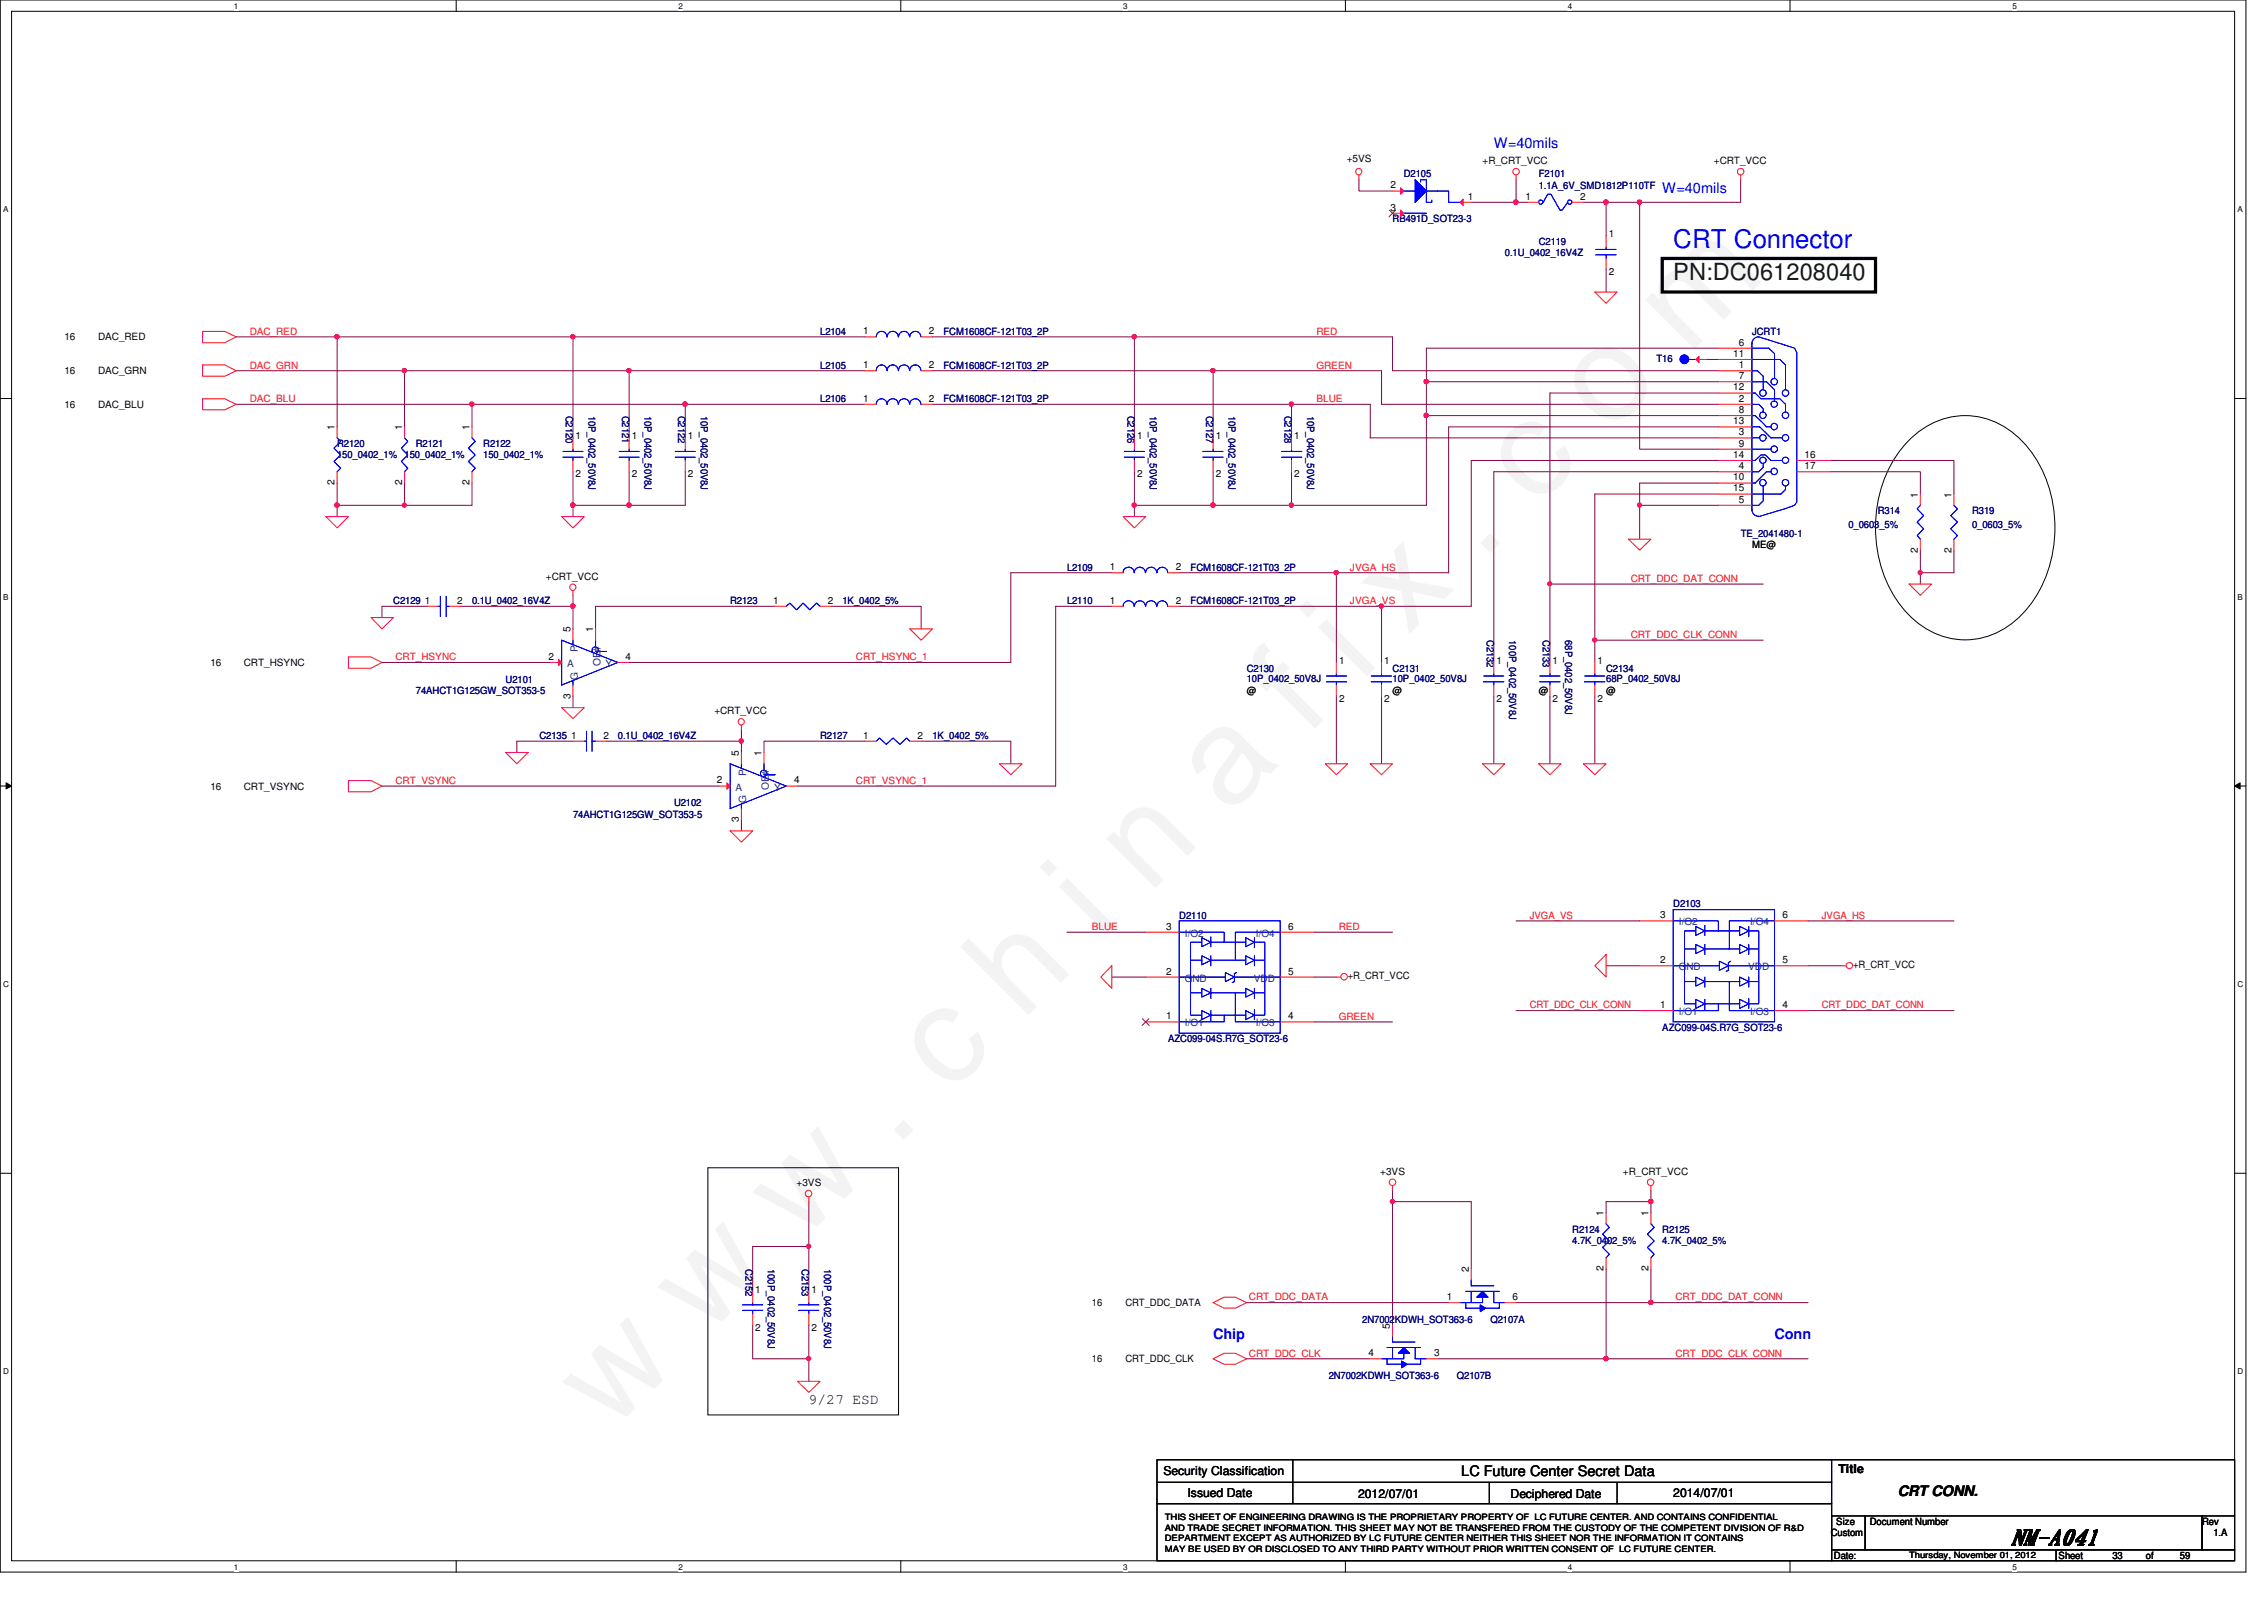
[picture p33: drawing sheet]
<svg xmlns="http://www.w3.org/2000/svg" width="297mm" height="210mm" viewBox="0 0 297 210" stroke-linecap="round" stroke-linejoin="round" font-family="sans-serif">
<defs><g id="words">
<text font-size="17.6" fill="#f0f" x="80.1" y="188" transform="rotate(-45 80.1 188)">w w w . c h i n a f i x . c o m</text>
<text font-size="3.4" fill="#00f" x="219.5" y="32.5">CRT Connector</text>
<text font-size="3.1" fill="#004000" x="219.5" y="36.7">PN:DC061208040</text>
<text font-size="2.8" x="263.7" y="202.7">NM-A041</text>
<g font-size="1.9" fill="#00f">
<text x="196" y="19.4">W=40mils</text>
<text x="218.1" y="25.3">W=40mils</text>
<text x="159.2" y="175.6">Chip</text>
<text x="232.8" y="175.6">Conn</text>
</g>
<g font-size="1.9">
<text x="106.1" y="184.1">9/27 ESD</text>
<text x="191.7" y="193.7">LC Future Center Secret Data</text>
<text x="249" y="196.2">CRT CONN.</text>
</g>
<g font-size="1.6">
<text x="152.7" y="193.5">Security Classification</text>
<text x="155.8" y="196.3">Issued Date</text>
<text x="178.2" y="196.5">2012/07/01</text>
<text x="198.2" y="196.5">Deciphered Date</text>
<text x="219.5" y="196.3">2014/07/01</text>
<text x="241.2" y="193.2">Title</text>
</g>
<g font-size="1.3">
<text x="176.7" y="21.2">+5VS</text>
<text x="194.5" y="21.5">+R_CRT_VCC</text>
<text x="224.9" y="21.5">+CRT_VCC</text>
<text x="182.5" y="24.7">2</text>
<text x="182.5" y="27.6">3</text>
<text x="192.6" y="26.2">1</text>
<text x="200.1" y="26.2">1</text>
<text x="207.3" y="26.2">2</text>
<text x="211.1" y="31.1">1</text>
<text x="211.1" y="36.1">2</text>
<text x="8.5" y="44.7">16</text>
<text x="12.9" y="44.7">DAC_RED</text>
<text x="113.2" y="43.9">1</text>
<text x="121.9" y="43.9">2</text>
<text x="227.4" y="46.8">11</text>
<text x="228.1" y="45.3">6</text>
<text x="8.5" y="49.1">16</text>
<text x="8.5" y="53.5">16</text>
<text x="12.9" y="49.1">DAC_GRN</text>
<text x="12.9" y="53.5">DAC_BLU</text>
<text x="113.2" y="52.7">1</text>
<text x="113.2" y="48.3">1</text>
<text x="121.9" y="52.7">2</text>
<text x="121.9" y="48.3">2</text>
<text x="227.4" y="51.2">12</text>
<text x="228.1" y="48.3">1</text>
<text x="228.1" y="49.7">7</text>
<text x="228.1" y="52.7">2</text>
<text x="43.9" y="56.4" transform="rotate(-90 43.9 56.4)">1</text>
<text x="52.7" y="56.4" transform="rotate(-90 52.7 56.4)">1</text>
<text x="61.6" y="56.4" transform="rotate(-90 61.6 56.4)">1</text>
<text x="75.5" y="57.6">1</text>
<text x="82.9" y="57.6">1</text>
<text x="90.3" y="57.6">1</text>
<text x="149.2" y="57.6">1</text>
<text x="159.5" y="57.6">1</text>
<text x="169.8" y="57.6">1</text>
<text x="227.4" y="55.7">13</text>
<text x="228.1" y="54.2">8</text>
<text x="228.1" y="57.1">3</text>
<text x="228.1" y="58.6">9</text>
<text x="43.9" y="63.7" transform="rotate(-90 43.9 63.7)">2</text>
<text x="52.7" y="63.7" transform="rotate(-90 52.7 63.7)">2</text>
<text x="61.6" y="63.7" transform="rotate(-90 61.6 63.7)">2</text>
<text x="75.5" y="62.6">2</text>
<text x="82.9" y="62.6">2</text>
<text x="90.3" y="62.6">2</text>
<text x="149.2" y="62.6">2</text>
<text x="159.5" y="62.6">2</text>
<text x="169.8" y="62.6">2</text>
<text x="227.4" y="60.1">14</text>
<text x="227.4" y="63">10</text>
<text x="227.4" y="64.5">15</text>
<text x="228.1" y="61.6">4</text>
<text x="228.1" y="66">5</text>
<text x="236.8" y="60.1">16</text>
<text x="236.8" y="61.6">17</text>
<text x="251.6" y="65.3" transform="rotate(-90 251.6 65.3)">1</text>
<text x="256" y="65.3" transform="rotate(-90 256 65.3)">1</text>
<text x="229.9" y="71.9">ME@</text>
<text x="71.6" y="76">+CRT_VCC</text>
<text x="145.6" y="74.8">1</text>
<text x="154.3" y="74.8">2</text>
<text x="251.6" y="72.5" transform="rotate(-90 251.6 72.5)">2</text>
<text x="256" y="72.5" transform="rotate(-90 256 72.5)">2</text>
<text x="55.7" y="79.2">1</text>
<text x="60" y="79.2">2</text>
<text x="74.8" y="83" transform="rotate(-90 74.8 83)">5</text>
<text x="77.8" y="83" transform="rotate(-90 77.8 83)">1</text>
<text x="101.4" y="79.2">1</text>
<text x="108.6" y="79.2">2</text>
<text x="145.6" y="79.2">1</text>
<text x="154.3" y="79.2">2</text>
<text x="27.6" y="87.4">16</text>
<text x="32" y="87.4">CRT_HSYNC</text>
<text x="72" y="86.6">2</text>
<text x="82.1" y="86.6">4</text>
<text x="175.7" y="87.1">1</text>
<text x="181.6" y="87.1">1</text>
<text x="196.3" y="87.1">1</text>
<text x="203.7" y="87.1">1</text>
<text x="209.6" y="87.1">1</text>
<text x="74.8" y="91.7" transform="rotate(-90 74.8 91.7)">3</text>
<text x="93.7" y="93.7">+CRT_VCC</text>
<text x="163.6" y="91.1">@</text>
<text x="175.7" y="92.1">2</text>
<text x="181.6" y="92.1">2</text>
<text x="182.7" y="91.1">@</text>
<text x="196.3" y="92.1">2</text>
<text x="201.9" y="91.1">@</text>
<text x="203.7" y="92.1">2</text>
<text x="209.6" y="92.1">2</text>
<text x="210.7" y="91.1">@</text>
<text x="74.9" y="96.9">1</text>
<text x="79.2" y="96.9">2</text>
<text x="96.9" y="99.2" transform="rotate(-90 96.9 99.2)">5</text>
<text x="99.9" y="99.2" transform="rotate(-90 99.9 99.2)">1</text>
<text x="113.2" y="96.9">1</text>
<text x="120.4" y="96.9">2</text>
<text x="27.6" y="103.6">16</text>
<text x="32" y="103.6">CRT_VSYNC</text>
<text x="94.1" y="102.8">2</text>
<text x="96.9" y="107.9" transform="rotate(-90 96.9 107.9)">3</text>
<text x="104.2" y="102.8">4</text>
<text x="153" y="122">3</text>
<text x="169" y="122">6</text>
<text x="217.8" y="120.5">3</text>
<text x="233.8" y="120.5">6</text>
<text x="153" y="127.8">2</text>
<text x="169" y="127.8">5</text>
<text x="176.8" y="128.5">+R_CRT_VCC</text>
<text x="217.8" y="126.4">2</text>
<text x="233.8" y="126.4">5</text>
<text x="243.1" y="127">+R_CRT_VCC</text>
<text x="153" y="133.7">1</text>
<text x="169" y="133.7">4</text>
<text x="217.8" y="132.2">1</text>
<text x="233.8" y="132.2">4</text>
<text x="104.5" y="155.6">+3VS</text>
<text x="181.1" y="154.1">+3VS</text>
<text x="212.9" y="154.1">+R_CRT_VCC</text>
<text x="210.4" y="159.6" transform="rotate(-90 210.4 159.6)">1</text>
<text x="216.3" y="159.6" transform="rotate(-90 216.3 159.6)">1</text>
<text x="192.7" y="166.9" transform="rotate(-90 192.7 166.9)">2</text>
<text x="210.4" y="166.8" transform="rotate(-90 210.4 166.8)">2</text>
<text x="216.3" y="166.8" transform="rotate(-90 216.3 166.8)">2</text>
<text x="99.1" y="169.6">1</text>
<text x="106.5" y="169.6">1</text>
<text x="143.3" y="171.4">16</text>
<text x="147.7" y="171.4">CRT_DDC_DATA</text>
<text x="189.8" y="170.6">1</text>
<text x="198.5" y="170.6">6</text>
<text x="99.1" y="174.6">2</text>
<text x="106.5" y="174.6">2</text>
<text x="143.3" y="178.7">16</text>
<text x="147.7" y="178.7">CRT_DDC_CLK</text>
<text x="179.5" y="177.9">4</text>
<text x="182.4" y="174.3" transform="rotate(-90 182.4 174.3)">5</text>
<text x="188.2" y="177.9">3</text>
<text x="240.2" y="201.5">Custom</text>
<text x="240.9" y="200.1">Size</text>
<text x="245.3" y="200.1">Document Number</text>
<text x="288.9" y="200.1">Rev</text>
<text x="290.4" y="201.5">1.A</text>
<text x="240.6" y="204.5">Date:</text>
<text x="270.1" y="204.5">Sheet</text>
<text x="277.2" y="204.5">33</text>
<text x="281.6" y="204.5">of</text>
<text x="286" y="204.5">59</text>
</g>
<g font-size="1.3" fill="#000080">
<text x="184.2" y="23.3">D2105</text>
<text x="201.9" y="23.3">F2101</text>
<text x="182.7" y="29.2">RB491D_SOT23-3</text>
<text x="201.9" y="24.8">1.1A_6V_SMD1812P110TF</text>
<text x="197.4" y="33.6">0.1U_0402_16V4Z</text>
<text x="201.9" y="32.1">C2119</text>
<text x="107.6" y="43.9">L2104</text>
<text x="123.8" y="43.9">FCM1608CF-121T03_2P</text>
<text x="217.3" y="47.5">T16</text>
<text x="229.9" y="43.9">JCRT1</text>
<text x="107.6" y="52.7">L2106</text>
<text x="107.6" y="48.3">L2105</text>
<text x="123.8" y="52.7">FCM1608CF-121T03_2P</text>
<text x="123.8" y="48.3">FCM1608CF-121T03_2P</text>
<text x="44.2" y="58.6">R2120</text>
<text x="54.6" y="58.6">R2121</text>
<text x="63.4" y="58.6">R2122</text>
<text x="74.2" y="54.5" transform="rotate(90 74.2 54.5)">C2120</text>
<text x="77.2" y="54.5" transform="rotate(90 77.2 54.5)">10P_0402_50V8J</text>
<text x="81.6" y="54.5" transform="rotate(90 81.6 54.5)">C2121</text>
<text x="84.6" y="54.5" transform="rotate(90 84.6 54.5)">10P_0402_50V8J</text>
<text x="89" y="54.5" transform="rotate(90 89 54.5)">C2122</text>
<text x="91.9" y="54.5" transform="rotate(90 91.9 54.5)">10P_0402_50V8J</text>
<text x="147.9" y="54.5" transform="rotate(90 147.9 54.5)">C2126</text>
<text x="150.9" y="54.5" transform="rotate(90 150.9 54.5)">10P_0402_50V8J</text>
<text x="158.2" y="54.5" transform="rotate(90 158.2 54.5)">C2127</text>
<text x="161.2" y="54.5" transform="rotate(90 161.2 54.5)">10P_0402_50V8J</text>
<text x="168.5" y="54.5" transform="rotate(90 168.5 54.5)">C2128</text>
<text x="171.5" y="54.5" transform="rotate(90 171.5 54.5)">10P_0402_50V8J</text>
<text x="44.2" y="60.1">150_0402_1%</text>
<text x="53.1" y="60.1">150_0402_1%</text>
<text x="63.4" y="60.1">150_0402_1%</text>
<text x="228.4" y="70.4">TE_2041480-1</text>
<text x="242.5" y="69.3">0_0603_5%</text>
<text x="246.4" y="67.5">R314</text>
<text x="258.7" y="67.5">R319</text>
<text x="258.7" y="69.3">0_0603_5%</text>
<text x="140" y="74.8">L2109</text>
<text x="156.2" y="74.8">FCM1608CF-121T03_2P</text>
<text x="51.6" y="79.3">C2129</text>
<text x="61.9" y="79.3">0.1U_0402_16V4Z</text>
<text x="95.8" y="79.3">R2123</text>
<text x="110.5" y="79.3">1K_0402_5%</text>
<text x="140" y="79.3">L2110</text>
<text x="156.2" y="79.3">FCM1608CF-121T03_2P</text>
<text x="195.1" y="84" transform="rotate(90 195.1 84)">C2132</text>
<text x="198" y="84" transform="rotate(90 198 84)">100P_0402_50V8J</text>
<text x="202.4" y="84" transform="rotate(90 202.4 84)">C2133</text>
<text x="205.4" y="84" transform="rotate(90 205.4 84)">68P_0402_50V8J</text>
<text x="66.3" y="89.6">U2101</text>
<text x="163.6" y="88.1">C2130</text>
<text x="163.6" y="89.5">10P_0402_50V8J</text>
<text x="182.7" y="88.1">C2131</text>
<text x="182.7" y="89.5">10P_0402_50V8J</text>
<text x="210.7" y="88.1">C2134</text>
<text x="210.7" y="89.5">68P_0402_50V8J</text>
<text x="54.6" y="91.1">74AHCT1G125GW_SOT353-5</text>
<text x="70.8" y="96.9">C2135</text>
<text x="81.1" y="96.9">0.1U_0402_16V4Z</text>
<text x="107.6" y="96.9">R2127</text>
<text x="122.3" y="96.9">1K_0402_5%</text>
<text x="75.2" y="107.3">74AHCT1G125GW_SOT353-5</text>
<text x="88.4" y="105.8">U2102</text>
<text x="219.5" y="119">D2103</text>
<text x="154.7" y="120.5">D2110</text>
<text x="153.2" y="136.7">AZC099-04S.R7G_SOT23-6</text>
<text x="218.1" y="135.3">AZC099-04S.R7G_SOT23-6</text>
<text x="206.3" y="161.8">R2124</text>
<text x="218.1" y="161.8">R2125</text>
<text x="97.8" y="166.5" transform="rotate(90 97.8 166.5)">C2152</text>
<text x="100.7" y="166.5" transform="rotate(90 100.7 166.5)">100P_0402_50V8J</text>
<text x="105.2" y="166.5" transform="rotate(90 105.2 166.5)">C2153</text>
<text x="108.1" y="166.5" transform="rotate(90 108.1 166.5)">100P_0402_50V8J</text>
<text x="206.3" y="163.2">4.7K_0402_5%</text>
<text x="218.1" y="163.2">4.7K_0402_5%</text>
<text x="178.7" y="173.6">2N7002KDWH_SOT363-6</text>
<text x="195.5" y="173.6">Q2107A</text>
<text x="174.3" y="180.9">2N7002KDWH_SOT363-6</text>
<text x="191.1" y="180.9">Q2107B</text>
</g>
<g font-size="1.3" fill="#f00">
<text x="32.8" y="43.9">DAC_RED</text>
<text x="172.7" y="43.9">RED</text>
<text x="32.8" y="52.7">DAC_BLU</text>
<text x="32.8" y="48.3">DAC_GRN</text>
<text x="172.7" y="52.7">BLUE</text>
<text x="172.7" y="48.3">GREEN</text>
<text x="177.1" y="74.8">JVGA_HS</text>
<text x="213.9" y="76.3">CRT_DDC_DAT_CONN</text>
<text x="177.1" y="79.2">JVGA_VS</text>
<text x="213.9" y="83.7">CRT_DDC_CLK_CONN</text>
<text x="51.9" y="86.6">CRT_HSYNC</text>
<text x="112.3" y="86.6">CRT_HSYNC_1</text>
<text x="51.9" y="102.8">CRT_VSYNC</text>
<text x="112.3" y="102.8">CRT_VSYNC_1</text>
<text x="143.3" y="122">BLUE</text>
<text x="175.6" y="122">RED</text>
<text x="200.7" y="120.5">JVGA_VS</text>
<text x="239" y="120.5">JVGA_HS</text>
<text x="175.6" y="133.8">GREEN</text>
<text x="200.7" y="132.3">CRT_DDC_CLK_CONN</text>
<text x="239" y="132.3">CRT_DDC_DAT_CONN</text>
<text x="163.9" y="170.6">CRT_DDC_DATA</text>
<text x="219.8" y="170.6">CRT_DDC_DAT_CONN</text>
<text x="163.9" y="178">CRT_DDC_CLK</text>
<text x="219.8" y="178">CRT_DDC_CLK_CONN</text>
</g>
<g font-size="1.3" fill="#004080">
<text x="74.4" y="87.5">A</text>
<text x="75.8" y="89.2" transform="rotate(-90 75.8 89.2)">G</text>
<text x="75.8" y="85.6" transform="rotate(-90 75.8 85.6)">P</text>
<text x="78.8" y="87.4" transform="rotate(-90 78.8 87.4)">OE#</text>
<text x="79.5" y="87.5">Y</text>
<text x="97.9" y="101.8" transform="rotate(-90 97.9 101.8)">P</text>
<text x="96.5" y="103.7">A</text>
<text x="97.9" y="105.4" transform="rotate(-90 97.9 105.4)">G</text>
<text x="100.9" y="103.6" transform="rotate(-90 100.9 103.6)">OE#</text>
<text x="101.6" y="103.7">Y</text>
<text x="155.4" y="122.9">I/O2</text>
<text x="164.8" y="122.9">I/O4</text>
<text x="220.3" y="121.4">I/O2</text>
<text x="229.6" y="121.4">I/O4</text>
<text x="155.4" y="128.8">GND</text>
<text x="164.5" y="128.8">VDD</text>
<text x="220.3" y="127.3">GND</text>
<text x="229.4" y="127.3">VDD</text>
<text x="155.4" y="134.7">I/O1</text>
<text x="164.8" y="134.7">I/O3</text>
<text x="220.3" y="133.2">I/O1</text>
<text x="229.6" y="133.2">I/O3</text>
</g>
<g font-size="1.1">
<text x="30.7" y="1.1">1</text>
<text x="89" y="1.1">2</text>
<text x="147.4" y="1.1">3</text>
<text x="205.7" y="1.1">4</text>
<text x="264" y="1.1">5</text>
<text x=".4" y="27.9">A</text>
<text x="293.6" y="27.9">A</text>
<text x=".4" y="78.7">B</text>
<text x="293.6" y="78.7">B</text>
<text x=".4" y="129.5">C</text>
<text x="293.6" y="129.5">C</text>
<text x=".4" y="180.3">D</text>
<text x="293.6" y="180.3">D</text>
<text x="152.8" y="202.2">DEPARTMENT EXCEPT AS AUTHORIZED BY LC FUTURE CENTER NEITHER THIS SHEET NOR THE INFORMATION IT CONTAINS</text>
<text x="152.8" y="203.6">MAY BE USED BY OR DISCLOSED TO ANY THIRD PARTY WITHOUT PRIOR WRITTEN CONSENT OF LC FUTURE CENTER.</text>
<text x="152.8" y="199.4">THIS SHEET OF ENGINEERING DRAWING IS THE PROPRIETARY PROPERTY OF LC FUTURE CENTER. AND CONTAINS CONFIDENTIAL</text>
<text x="152.8" y="200.8">AND TRADE SECRET INFORMATION. THIS SHEET MAY NOT BE TRANSFERED FROM THE CUSTODY OF THE COMPETENT DIVISION OF R&amp;D</text>
<text x="30.7" y="205.9">1</text>
<text x="89" y="205.9">2</text>
<text x="147.4" y="205.9">3</text>
<text x="205.7" y="205.9">4</text>
<text x="250.5" y="204.4">Thursday, November 01, 2012</text>
<text x="264" y="205.9">5</text>
</g>
</g></defs>
<path d="M0 0h294.7v206.2h-294.7zM1.5 1.5h291.7v203.3h-291.7z" fill="none" stroke="#000" stroke-width=".13"/>
<g fill="#fff">
<path d="M30.7 .2h.6v1.2h-.6z"/>
<path d="M30.7 204.9h.6v1.2h-.6z"/>
</g>
<path d="M59.9 0v1.5M59.9 204.8v1.4" fill="none" stroke="#000" stroke-width=".13"/>
<g fill="#fff">
<path d="M89 .2h.6v1.2h-.6z"/>
<path d="M89 204.9h.6v1.2h-.6z"/>
</g>
<path d="M118.2 0v1.5M118.2 204.8v1.4" fill="none" stroke="#000" stroke-width=".13"/>
<g fill="#fff">
<path d="M147.4 .2h.5v1.2h-.5z"/>
<path d="M147.4 204.9h.5v1.2h-.5z"/>
</g>
<path d="M176.5 0v1.5M176.5 204.8v1.4" fill="none" stroke="#000" stroke-width=".13"/>
<g fill="#fff">
<path d="M205.7 .2h.6v1.2h-.6z"/>
<path d="M205.7 204.9h.6v1.2h-.6z"/>
</g>
<path d="M234.9 0v1.5M234.9 204.8v1.4" fill="none" stroke="#000" stroke-width=".13"/>
<g fill="#fff">
<path d="M264 .2h.6v1.2h-.6z"/>
<path d="M264 204.9h.6v1.2h-.6z"/>
<path d="M.4 26.9h.7v1.2h-.7z"/>
<path d="M293.6 26.9h.7v1.2h-.7z"/>
<path d="M.4 77.7h.7v1.2h-.7z"/>
<path d="M293.6 77.7h.7v1.2h-.7z"/>
</g>
<path d="M0 52.3h1.5M293.2 52.3h1.5" fill="none" stroke="#000" stroke-width=".13"/>
<g fill="#fff">
<path d="M.4 128.5h.8v1.2h-.8z"/>
<path d="M293.6 128.5h.7v1.2h-.7z"/>
</g>
<path d="M0 103.1h1.5M.8 102.7l.7 .4-.7 .4zM293.2 103.1l.7-.4v.8zM293.2 103.1h1.5" fill="none" stroke="#000" stroke-width=".13"/>
<path d="M.8 102.7l.7 .4-.7 .4zM293.2 103.1l.7-.4v.8z" fill="#000"/>
<g fill="#fff">
<path d="M.4 179.3h.8v1.2h-.8z"/>
<path d="M293.6 179.3h.7v1.2h-.7z"/>
</g>
<path d="M250.9 57.4a9.9 9.9 0 0 1 13.9 0 16.5 16.5 0 0 1 4.5 15 14.7 14.7 0 0 1-6.6 10.2 9.8 9.8 0 0 1-11.8-1.5 16.6 16.6 0 0 1-4.6-15 15.5 15.5 0 0 1 4.6-8.7zM0 153.9h1.5M92.9 153.2h25v32.4h-25zM293.2 153.9h1.5" fill="none" stroke="#000" stroke-width=".13"/>
<path d="M218.1 33.9h28v4.4h-28z" fill="none" stroke="#000" stroke-width=".42"/>
<path d="M178.3 23.6v1.5h4.4M198.9 23.6v2.9M215.1 26.5v32.4h10.4M228.4 23.6v2.9M61.9 53h28M60.4 79.5h14.8" fill="none" stroke="#800040" stroke-width=".13"/>
<circle cx="61.9" cy="53" r=".29" fill="#f0f"/>
<circle cx="61.9" cy="53" r=".29" fill="none" stroke="#f0f" stroke-width=".13"/>
<path d="M31 53h30.9v3" fill="none" stroke="#800040" stroke-width=".13"/>
<circle cx="61.9" cy="53" r=".29" fill="#f0f"/>
<circle cx="61.9" cy="53" r=".29" fill="none" stroke="#f0f" stroke-width=".13"/>
<path d="M53.1 48.6v7.4M122.3 53h47.1M179.8 57.4h45.7" fill="none" stroke="#800040" stroke-width=".13"/>
<circle cx="53" cy="48.6" r=".29" fill="#f0f"/>
<circle cx="53" cy="48.6" r=".29" fill="none" stroke="#f0f" stroke-width=".13"/>
<path d="M53.1 48.6h29.4" fill="none" stroke="#800040" stroke-width=".13"/>
<circle cx="53" cy="48.6" r=".29" fill="#f0f"/>
<circle cx="53" cy="48.6" r=".29" fill="none" stroke="#f0f" stroke-width=".13"/>
<path d="M44.2 44.2v11.8M82.5 48.6h31M122.3 48.6h36.9M181.3 53h44.2M190.1 56h35.4M82.5 86.9h50.1" fill="none" stroke="#800040" stroke-width=".13"/>
<circle cx="44.2" cy="44.2" r=".29" fill="#f0f"/>
<circle cx="44.2" cy="44.2" r=".29" fill="none" stroke="#f0f" stroke-width=".13"/>
<path d="M44.2 44.2h31" fill="none" stroke="#800040" stroke-width=".13"/>
<circle cx="44.2" cy="44.2" r=".29" fill="#f0f"/>
<circle cx="44.2" cy="44.2" r=".29" fill="none" stroke="#f0f" stroke-width=".13"/>
<path d="M31 44.2h13.2M75.2 44.2h38.3" fill="none" stroke="#800040" stroke-width=".13"/>
<circle cx="44.2" cy="44.2" r=".29" fill="#f0f"/>
<circle cx="44.2" cy="44.2" r=".29" fill="none" stroke="#f0f" stroke-width=".13"/>
<path d="M148.8 44.2h33.9M182.7 48.6h42.8M187.1 45.7h38.4M44.2 66.3v1.5M193 60.4h32.5M50.1 103.1h44.2M104.6 103.1h33.9" fill="none" stroke="#800040" stroke-width=".13"/>
<circle cx="44.2" cy="66.3" r=".29" fill="#f0f"/>
<circle cx="44.2" cy="66.3" r=".29" fill="none" stroke="#f0f" stroke-width=".13"/>
<path d="M44.2 63.4v2.9" fill="none" stroke="#800040" stroke-width=".13"/>
<circle cx="44.2" cy="66.3" r=".29" fill="#f0f"/>
<circle cx="44.2" cy="66.3" r=".29" fill="none" stroke="#f0f" stroke-width=".13"/>
<path d="M187.1 54.5h38.4M187.1 50.1h38.4M44.2 66.3h8.9M53.1 63.4v2.9M56 79.5h-5.9v1.5M61.9 63.4v2.9h-8.8" fill="none" stroke="#800040" stroke-width=".13"/>
<circle cx="53" cy="66.3" r=".29" fill="#f0f"/>
<circle cx="53" cy="66.3" r=".29" fill="none" stroke="#f0f" stroke-width=".13"/>
<circle cx="44.2" cy="66.3" r=".29" fill="#f0f"/>
<circle cx="44.2" cy="66.3" r=".29" fill="none" stroke="#f0f" stroke-width=".13"/>
<path d="M31 48.6h22.1" fill="none" stroke="#800040" stroke-width=".13"/>
<circle cx="53" cy="48.6" r=".29" fill="#f0f"/>
<circle cx="53" cy="48.6" r=".29" fill="none" stroke="#f0f" stroke-width=".13"/>
<path d="M252 72.2v4.4M50.1 86.9h22.1M237.2 132.6h19.2M237.2 120.8h19.2" fill="none" stroke="#800040" stroke-width=".13"/>
<circle cx="251.9" cy="75.1" r=".29" fill="#f0f"/>
<circle cx="251.9" cy="75.1" r=".29" fill="none" stroke="#f0f" stroke-width=".13"/>
<path d="M196 61.9h29.5M240.2 61.9h11.8v2.9M240.2 60.4h16.2v4.4M256.4 72.2v2.9h-4.4M237.2 126.7h4.4" fill="none" stroke="#800040" stroke-width=".13"/>
<g fill="none" stroke="#f00" stroke-width=".13">
<path d="M178.3 23v.6M198.9 23v.6M228.4 23v.6M26.6 43.5h2.9l1.5 .7-1.5 .8h-2.9zM26.6 47.9h2.9l1.5 .7-1.5 .8h-2.9zM26.6 52.3h2.9l1.5 .7-1.5 .8h-2.9zM42.8 67.8h2.9l-1.5 1.5zM250.5 76.6h2.9l-1.4 1.5zM45.7 86.2h3l1.4 .7-1.4 .8h-3zM48.7 81h2.9l-1.5 1.5zM66.3 98.7h3l-1.5 1.5zM45.7 102.4h3l1.4 .7-1.4 .8h-3z"/>
<path d="M241.6 126.7h.6"/>
<circle cx="178.3" cy="22.5" r=".42"/>
<circle cx="198.9" cy="22.5" r=".43"/>
<circle cx="228.4" cy="22.5" r=".43"/>
<circle cx="242.6" cy="126.7" r=".42"/>
</g>
<path d="M151.8 191.5h88.5v3h-88.5zM151.8 194.5h88.5v2.8h-88.5zM151.8 197.3h88.5v7.5h-88.5zM169.6 191.5v5.8M195.4 194.5v2.8M212.2 194.5v2.8M240.2 191.5h53v7.4M240.3 198.9h4.4v4.4h-4.4zM244.7 198.9h44.2v4.4h-44.2zM288.9 198.9h4.3v4.4h-4.3zM240.3 203.3h29.5v1.5h-29.5zM269.8 203.3h23.4v1.5h-23.4z" fill="none" stroke="#000" stroke-width=".13"/>
<path d="M185.7 23.6l1.4 1.5-1.4 1.4z" fill="#00f"/>
<path d="M185.7 23.6l1.4 1.5-1.4 1.4zM186.4 23.9v-.3h.7v2.9" fill="none" stroke="#00f" stroke-width=".13"/>
<path d="M185.7 23.6l1.4 1.5-1.4 1.4z" fill="#00f"/>
<path d="M185.7 23.6l1.4 1.5-1.4 1.4zM186.4 23.9v-.3h.7v2.9M44.2 57.4l.5 .5-.9 .9 .9 .9-.9 .8 .9 .9-.5 .5M53.1 57.4l.4 .5-.8 .9 .8 .9-.8 .8 .8 .9-.4 .5M61.9 57.4l.5 .5-.9 .9 .9 .9-.9 .8 .9 .9-.5 .5M57.5 79.5h.3M57.8 78.2v2.7M58.5 78.2v2.7M58.5 79.5h.5M252 66.3l-.5 .5 .9 .8-.9 .9 .9 .9-.9 .9 .5 .4M256.4 66.3l.4 .5-.9 .8 .9 .9-.9 .9 .9 .9-.4 .4" fill="none" stroke="#00f" stroke-width=".13"/>
<g fill="none" stroke="#f00" stroke-width=".13">
<path d="M44.2 56v1.4M53.1 56v1.4M61.9 56v1.4M44.2 61.9v1.5M53.1 61.9v1.5M56 79.5h1.5M59 79.5h1.4M61.9 61.9v1.5M235.7 60.4h4.5M235.7 61.9h4.5M252 64.8v1.5M252 70.7v1.5"/>
<path d="M256.4 64.8v1.5M256.4 70.7v1.5"/>
</g>
<circle cx="61.9" cy="53" r=".29" fill="#f0f"/>
<circle cx="61.9" cy="53" r=".29" fill="none" stroke="#f0f" stroke-width=".13"/>
<circle cx="61.9" cy="53" r=".29" fill="#f0f"/>
<circle cx="61.9" cy="53" r=".29" fill="none" stroke="#f0f" stroke-width=".13"/>
<circle cx="53" cy="48.6" r=".29" fill="#f0f"/>
<circle cx="53" cy="48.6" r=".29" fill="none" stroke="#f0f" stroke-width=".13"/>
<circle cx="53" cy="48.6" r=".29" fill="#f0f"/>
<circle cx="53" cy="48.6" r=".29" fill="none" stroke="#f0f" stroke-width=".13"/>
<circle cx="44.2" cy="44.2" r=".29" fill="#f0f"/>
<circle cx="44.2" cy="44.2" r=".29" fill="none" stroke="#f0f" stroke-width=".13"/>
<circle cx="44.2" cy="44.2" r=".29" fill="#f0f"/>
<circle cx="44.2" cy="44.2" r=".29" fill="none" stroke="#f0f" stroke-width=".13"/>
<circle cx="44.2" cy="44.2" r=".29" fill="#f0f"/>
<circle cx="44.2" cy="44.2" r=".29" fill="none" stroke="#f0f" stroke-width=".13"/>
<circle cx="44.2" cy="66.3" r=".29" fill="#f0f"/>
<circle cx="44.2" cy="66.3" r=".29" fill="none" stroke="#f0f" stroke-width=".13"/>
<circle cx="44.2" cy="66.3" r=".29" fill="#f0f"/>
<circle cx="44.2" cy="66.3" r=".29" fill="none" stroke="#f0f" stroke-width=".13"/>
<circle cx="53" cy="66.3" r=".29" fill="#f0f"/>
<circle cx="53" cy="66.3" r=".29" fill="none" stroke="#f0f" stroke-width=".13"/>
<circle cx="44.2" cy="66.3" r=".29" fill="#f0f"/>
<circle cx="44.2" cy="66.3" r=".29" fill="none" stroke="#f0f" stroke-width=".13"/>
<circle cx="53" cy="48.6" r=".29" fill="#f0f"/>
<circle cx="53" cy="48.6" r=".29" fill="none" stroke="#f0f" stroke-width=".13"/>
<circle cx="251.9" cy="75.1" r=".29" fill="#f0f"/>
<circle cx="251.9" cy="75.1" r=".29" fill="none" stroke="#f0f" stroke-width=".13"/>
<use href="#words"/>
</svg>
